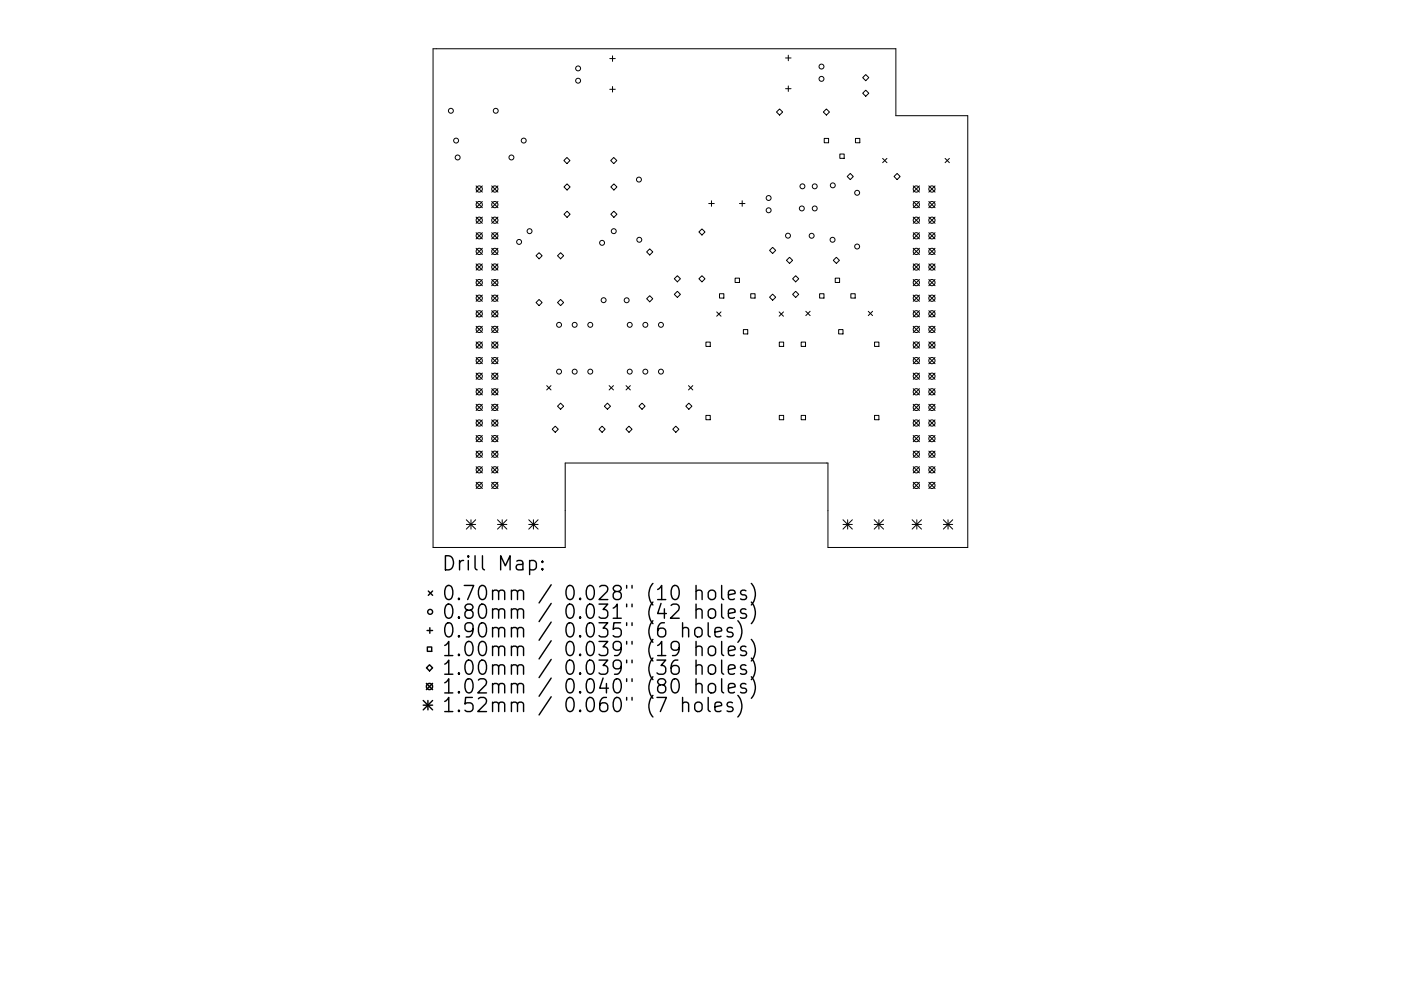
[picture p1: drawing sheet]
<svg xmlns="http://www.w3.org/2000/svg" width="297mm" height="210mm" viewBox="0 0 297 210" stroke-linecap="round" stroke-linejoin="round" font-family="sans-serif">
<defs><g id="words">
<g font-size="4.2">
<text x="93.7" y="121.1">Drill Map:</text>
<text x="93.7" y="127.4">0.70mm / 0.028&quot; (10 holes)</text>
<text x="93.7" y="131.3">0.80mm / 0.031&quot; (42 holes)</text>
<text x="93.7" y="135.3">0.90mm / 0.035&quot; (6 holes)</text>
<text x="93.7" y="139.2">1.00mm / 0.039&quot; (19 holes)</text>
<text x="93.7" y="143.2">1.00mm / 0.039&quot; (36 holes)</text>
<text x="93.7" y="147.2">1.02mm / 0.040&quot; (80 holes)</text>
<text x="93.7" y="151.1">1.52mm / 0.060&quot; (7 holes)</text>
</g>
</g></defs>
<g fill="none" stroke="#000" stroke-width=".21">
<path d="M91.8 10.3h98.1v14.2h15.3v91.7h-29.7v-18h-55.7v18h-28zM129.3 12.4h1.2M129.3 18.9h1.2M129.9 11.8v1.2M129.9 18.4v1.1M166.5 12.3h1.2M166.5 18.8h1.2M167.1 11.7v1.2M167.1 18.2v1.2M182.9 16.5l.7-.7 .6 .7-.6 .6zM182.9 19.8l.7-.7 .6 .7-.6 .6zM100.9 39.4l1.4 1.4"/>
<path d="M102.3 39.4l-1.4 1.4M104.3 39.4l1.3 1.4M105.6 39.4l-1.3 1.4M119.5 34.1l.7-.7 .7 .7-.7 .6zM119.6 39.7l.6-.7 .7 .7-.7 .6zM129.5 34.1l.6-.7 .7 .7-.7 .6zM129.5 39.7l.7-.7 .6 .7-.6 .6zM165.3 23.1l.6 .7-.6 .6-.7-.6zM174.8 29.4h.9v.9h-.9zM175.2 23.1l.7 .7-.7 .6-.6-.6zM178.1 32.7h.9v.9h-.9zM180.3 36.8l.6 .6-.6 .7-.7-.7z"/>
<path d="M181.4 29.4h.9v.9h-.9zM187.1 33.6l.9 .9M188 33.6l-.9 .9M190.2 36.8l.7 .6-.7 .7-.7-.7zM193.6 39.4l1.3 1.4M194.9 39.4l-1.3 1.4M196.9 39.4l1.3 1.4M198.2 39.4l-1.3 1.4M200.4 33.6l.9 .9M201.3 33.6l-.9 .9M100.9 42.7l1.4 1.4M100.9 46.1l1.4 1.3"/>
<path d="M100.9 49.4l1.4 1.3M100.9 52.7l1.4 1.3M100.9 56l1.4 1.3M100.9 59.3l1.4 1.3M102.3 42.7l-1.4 1.4M102.3 46.1l-1.4 1.3M102.3 49.4l-1.4 1.3M102.3 52.7l-1.4 1.3M102.3 56l-1.4 1.3M102.3 59.3l-1.4 1.3M104.3 42.7l1.3 1.4M104.3 49.4l1.3 1.3"/>
<path d="M104.3 52.7l1.3 1.3M104.3 56l1.3 1.3M104.3 59.3l1.3 1.3M104.3 46.1l1.3 1.3M105.6 42.7l-1.3 1.4M105.6 46.1l-1.3 1.3M105.6 49.4l-1.3 1.3M105.6 52.7l-1.3 1.3M105.6 56l-1.3 1.3M105.6 59.3l-1.3 1.3M113.6 54.3l.7-.7 .6 .7-.6 .6zM118.2 54.3l.7-.7 .6 .7-.6 .6z"/>
<path d="M119.6 45.5l.6-.7 .7 .7-.7 .6zM129.5 45.5l.7-.7 .6 .7-.6 .6zM137.1 53.5l.7-.7 .6 .7-.6 .6zM143.6 58.5l.7 .6-.7 .7-.6-.7zM148.8 48.6l.7 .6-.7 .7-.6-.7zM148.8 58.5l.7 .6-.7 .7-.6-.7zM150.3 43.2h1.1M150.8 42.6v1.2M155.9 59h.9v.9h-.9zM156.8 43.2h1.1M157.4 42.6v1.2M163.8 52.5l.7 .6-.7 .7-.6-.7z"/>
<path d="M167.4 54.6l.6 .6-.6 .7-.7-.7zM168.7 58.5l.7 .6-.7 .7-.7-.7zM177.1 59h.9v.9h-.9zM177.3 54.6l.7 .6-.7 .7-.6-.7zM193.6 42.7l1.3 1.4M193.6 46.1l1.3 1.3M193.6 49.4l1.3 1.3M193.6 52.7l1.3 1.3M193.6 56l1.3 1.3M193.6 59.3l1.3 1.3M194.9 42.7l-1.3 1.4M194.9 46.1l-1.3 1.3"/>
<path d="M194.9 49.4l-1.3 1.3M194.9 52.7l-1.3 1.3M194.9 56l-1.3 1.3M194.9 59.3l-1.3 1.3M196.9 42.7l1.3 1.4M196.9 46.1l1.3 1.3M196.9 49.4l1.3 1.3M196.9 52.7l1.3 1.3M196.9 59.3l1.3 1.3M196.9 56l1.3 1.3M198.2 42.7l-1.3 1.4M198.2 46.1l-1.3 1.3"/>
<path d="M198.2 49.4l-1.3 1.3M198.2 52.7l-1.3 1.3M198.2 56l-1.3 1.3M198.2 59.3l-1.3 1.3M100.9 62.6l1.4 1.3M100.9 65.9l1.4 1.3M100.9 69.2l1.4 1.4M100.9 72.5l1.4 1.4M100.9 75.8l1.4 1.4M100.9 79.2l1.4 1.3M102.3 62.6l-1.4 1.3M102.3 65.9l-1.4 1.3"/>
<path d="M102.3 69.2l-1.4 1.4M102.3 72.5l-1.4 1.4M102.3 75.8l-1.4 1.4M102.3 79.2l-1.4 1.3M104.3 65.9l1.3 1.3M104.3 69.2l1.3 1.4M104.3 72.5l1.3 1.4M104.3 75.8l1.3 1.4M104.3 79.2l1.3 1.3M104.3 62.6l1.3 1.3M105.6 62.6l-1.3 1.3M105.6 65.9l-1.3 1.3"/>
<path d="M105.6 69.2l-1.3 1.4M105.6 72.5l-1.3 1.4M105.6 75.8l-1.3 1.4M105.6 79.2l-1.3 1.3M113.6 64.2l.7-.7 .6 .7-.6 .6zM118.2 64.2l.7-.7 .6 .7-.6 .6zM137.1 63.4l.7-.7 .6 .7-.6 .6zM143.6 61.8l.7 .7-.7 .6-.6-.6zM149.7 72.6h.9v.9h-.9zM152 66.2l.9 .9M152.5 62.3h1v.9h-1zM152.9 66.2l-.9 .9"/>
<path d="M157.6 69.9h.9v1h-.9zM159.2 62.3h.9v.9h-.9zM163.2 63.1l.6-.7 .7 .7-.7 .6zM165.2 66.2l.9 .9M165.2 72.6h.9v.9h-.9zM166.1 66.2l-.9 .9M168.7 61.8l.7 .7-.7 .6-.7-.6zM169.9 72.6h.9v.9h-.9zM170.8 66l1 1M171.8 66l-1 1M173.8 62.3h.9v.9h-.9zM177.8 69.9h.9v1h-.9z"/>
<path d="M180.4 62.3h.9v.9h-.9zM184.1 66l.9 1M185 66l-.9 1M185.4 72.6h.9v.9h-.9zM193.6 62.6l1.3 1.3M193.6 65.9l1.3 1.3M193.6 69.2l1.3 1.4M193.6 72.5l1.3 1.4M193.6 75.8l1.3 1.4M193.6 79.2l1.3 1.3M194.9 62.6l-1.3 1.3M194.9 65.9l-1.3 1.3"/>
<path d="M194.9 69.2l-1.3 1.4M194.9 72.5l-1.3 1.4M194.9 75.8l-1.3 1.4M194.9 79.2l-1.3 1.3M196.9 62.6l1.3 1.3M196.9 65.9l1.3 1.3M196.9 69.2l1.3 1.4M196.9 72.5l1.3 1.4M196.9 75.8l1.3 1.4M196.9 79.2l1.3 1.3M198.2 62.6l-1.3 1.3M198.2 65.9l-1.3 1.3"/>
<path d="M198.2 69.2l-1.3 1.4M198.2 72.5l-1.3 1.4M198.2 75.8l-1.3 1.4M198.2 79.2l-1.3 1.3M100.9 82.5l1.4 1.3M100.9 85.8l1.4 1.3M100.9 89.1l1.4 1.3M100.9 92.4l1.4 1.3M100.9 95.7l1.4 1.3M100.9 99l1.4 1.3M102.3 82.5l-1.4 1.3M102.3 85.8l-1.4 1.3"/>
<path d="M102.3 89.1l-1.4 1.3M102.3 92.4l-1.4 1.3M102.3 95.7l-1.4 1.3M102.3 99l-1.4 1.3M104.3 82.5l1.3 1.3M104.3 85.8l1.3 1.3M104.3 89.1l1.3 1.3M104.3 95.7l1.3 1.3M104.3 99l1.3 1.3M104.3 92.4l1.3 1.3M105.6 82.5l-1.3 1.3M105.6 85.8l-1.3 1.3"/>
<path d="M105.6 89.1l-1.3 1.3M105.6 92.4l-1.3 1.3M105.6 95.7l-1.3 1.3M105.6 99l-1.3 1.3M115.9 81.8l.9 .9M116.8 81.8l-.9 .9M117.7 90.4l.7 .7-.7 .6-.6-.6zM118.9 85.5l.6 .7-.6 .6-.7-.6zM127.7 90.4l.6 .7-.6 .6-.7-.6zM128.8 85.5l.6 .7-.6 .6-.7-.6zM129.1 81.8l1 .9M130.1 81.8l-1 .9"/>
<path d="M132.7 91.1l.7-.7 .6 .7-.6 .6zM132.7 81.8l.9 .9M133.6 81.8l-.9 .9M136.1 85.5l.7 .7-.7 .6-.6-.6zM142.6 91.1l.7-.7 .6 .7-.6 .6zM146 81.8l.9 .9M146.1 85.5l.6 .7-.6 .6-.7-.6zM146.9 81.8l-.9 .9M149.7 88.1h.9v1h-.9zM165.2 88.1h.9v1h-.9zM169.9 88.1h.9v1h-.9zM185.4 88.1h.9v1h-.9z"/>
<path d="M193.6 82.5l1.3 1.3M193.6 85.8l1.3 1.3M193.6 89.1l1.3 1.3M193.6 92.4l1.3 1.3M193.6 95.7l1.3 1.3M193.6 99l1.3 1.3M194.9 82.5l-1.3 1.3M194.9 85.8l-1.3 1.3M194.9 89.1l-1.3 1.3M194.9 92.4l-1.3 1.3M194.9 95.7l-1.3 1.3M194.9 99l-1.3 1.3"/>
<path d="M196.9 82.5l1.3 1.3M196.9 89.1l1.3 1.3M196.9 92.4l1.3 1.3M196.9 95.7l1.3 1.3M196.9 99l1.3 1.3M196.9 85.8l1.3 1.3M198.2 82.5l-1.3 1.3M198.2 85.8l-1.3 1.3M198.2 89.1l-1.3 1.3M198.2 92.4l-1.3 1.3M198.2 95.7l-1.3 1.3M198.2 99l-1.3 1.3"/>
<path d="M98.9 110.3l2 2M98.9 111.3h2M99.9 110.3v2M100.9 110.3l-2 2M100.9 102.3l1.4 1.3M102.3 102.3l-1.4 1.3M104.3 102.3l1.3 1.3M105.5 111.3h2M105.5 110.3l2 2M105.6 102.3l-1.3 1.3M106.5 110.3v2M107.5 110.3l-2 2"/>
<path d="M112.1 111.3h2M112.1 110.3l2 2M113.1 110.3v2M114.1 110.3l-2 2M178.7 111.3h2M178.7 110.3l2 2M179.7 110.3v2M180.7 110.3l-2 2M185.3 111.3h2M185.3 110.3l2 2M186.3 110.3v2M187.3 110.3l-2 2"/>
<path d="M193.4 111.3h2M193.4 110.3l2 2M193.6 102.3l1.3 1.3M194.4 110.3v2M194.9 102.3l-1.3 1.3M195.4 110.3l-2 2M196.9 102.3l1.3 1.3M198.2 102.3l-1.3 1.3M200 111.3h2M200 110.3l2 2M201 110.3v2M202 110.3l-2 2"/>
<circle cx="122.6" cy="17.1" r=".52"/>
<circle cx="122.6" cy="14.5" r=".52"/>
<circle cx="174.2" cy="16.7" r=".52"/>
<circle cx="174.2" cy="14.1" r=".52"/>
<circle cx="95.6" cy="23.5" r=".52"/>
<circle cx="96.7" cy="29.8" r=".52"/>
<circle cx="97" cy="33.4" r=".52"/>
<circle cx="105.1" cy="23.5" r=".52"/>
<circle cx="108.4" cy="33.4" r=".52"/>
<circle cx="111" cy="29.8" r=".52"/>
<circle cx="135.5" cy="38.1" r=".52"/>
<circle cx="170.1" cy="39.5" r=".52"/>
<circle cx="172.7" cy="39.5" r=".52"/>
<circle cx="176.6" cy="39.3" r=".52"/>
<circle cx="101.6" cy="43.4" r=".66"/>
<circle cx="101.6" cy="50" r=".66"/>
<circle cx="101.6" cy="46.7" r=".66"/>
<circle cx="101.6" cy="56.7" r=".66"/>
<circle cx="101.6" cy="60" r=".66"/>
<circle cx="101.6" cy="53.3" r=".66"/>
<circle cx="101.6" cy="40.1" r=".66"/>
<circle cx="104.9" cy="43.4" r=".66"/>
<circle cx="104.9" cy="46.7" r=".66"/>
<circle cx="104.9" cy="50" r=".66"/>
<circle cx="104.9" cy="56.7" r=".66"/>
<circle cx="104.9" cy="60" r=".66"/>
<circle cx="104.9" cy="53.3" r=".66"/>
<circle cx="104.9" cy="40.1" r=".66"/>
<circle cx="110.1" cy="51.3" r=".52"/>
<circle cx="112.3" cy="49" r=".52"/>
<circle cx="127.7" cy="51.5" r=".52"/>
<circle cx="130.1" cy="49" r=".52"/>
<circle cx="135.5" cy="50.9" r=".52"/>
<circle cx="163" cy="42" r=".52"/>
<circle cx="163" cy="44.6" r=".52"/>
<circle cx="167.1" cy="50" r=".52"/>
<circle cx="170" cy="44.2" r=".52"/>
<circle cx="172.1" cy="50" r=".52"/>
<circle cx="172.7" cy="44.2" r=".52"/>
<circle cx="176.5" cy="50.9" r=".52"/>
<circle cx="181.7" cy="52.3" r=".52"/>
<circle cx="181.7" cy="40.9" r=".52"/>
<circle cx="194.3" cy="43.4" r=".66"/>
<circle cx="194.3" cy="46.7" r=".66"/>
<circle cx="194.3" cy="50" r=".66"/>
<circle cx="194.3" cy="60" r=".66"/>
<circle cx="194.3" cy="56.7" r=".66"/>
<circle cx="194.3" cy="53.3" r=".66"/>
<circle cx="194.3" cy="40.1" r=".66"/>
<circle cx="197.6" cy="43.4" r=".66"/>
<circle cx="197.6" cy="50" r=".66"/>
<circle cx="197.6" cy="46.7" r=".66"/>
<circle cx="197.6" cy="56.7" r=".66"/>
<circle cx="197.6" cy="60" r=".66"/>
<circle cx="197.6" cy="53.3" r=".66"/>
<circle cx="197.6" cy="40.1" r=".66"/>
<circle cx="101.6" cy="73.2" r=".66"/>
<circle cx="101.6" cy="63.3" r=".66"/>
<circle cx="101.6" cy="69.9" r=".66"/>
<circle cx="101.6" cy="79.8" r=".66"/>
<circle cx="101.6" cy="66.6" r=".66"/>
<circle cx="101.6" cy="76.5" r=".66"/>
<circle cx="104.9" cy="73.2" r=".66"/>
<circle cx="104.9" cy="63.3" r=".66"/>
<circle cx="104.9" cy="69.9" r=".66"/>
<circle cx="104.9" cy="79.8" r=".66"/>
<circle cx="104.9" cy="66.6" r=".66"/>
<circle cx="104.9" cy="76.5" r=".66"/>
<circle cx="118.5" cy="78.8" r=".52"/>
<circle cx="118.5" cy="68.9" r=".52"/>
<circle cx="121.8" cy="78.8" r=".52"/>
<circle cx="121.8" cy="68.9" r=".52"/>
<circle cx="125.2" cy="78.8" r=".52"/>
<circle cx="125.2" cy="68.9" r=".52"/>
<circle cx="128" cy="63.7" r=".52"/>
<circle cx="132.9" cy="63.7" r=".52"/>
<circle cx="133.5" cy="78.8" r=".52"/>
<circle cx="133.5" cy="68.9" r=".52"/>
<circle cx="136.8" cy="78.8" r=".52"/>
<circle cx="136.8" cy="68.9" r=".52"/>
<circle cx="140.1" cy="78.8" r=".52"/>
<circle cx="140.1" cy="68.9" r=".52"/>
<circle cx="194.3" cy="73.2" r=".66"/>
<circle cx="194.3" cy="63.3" r=".66"/>
<circle cx="194.3" cy="69.9" r=".66"/>
<circle cx="194.3" cy="79.8" r=".66"/>
<circle cx="194.3" cy="66.6" r=".66"/>
<circle cx="194.3" cy="76.5" r=".66"/>
<circle cx="197.6" cy="73.2" r=".66"/>
<circle cx="197.6" cy="63.3" r=".66"/>
<circle cx="197.6" cy="69.9" r=".66"/>
<circle cx="197.6" cy="79.8" r=".66"/>
<circle cx="197.6" cy="66.6" r=".66"/>
<circle cx="197.6" cy="76.5" r=".66"/>
<circle cx="101.6" cy="99.7" r=".66"/>
<circle cx="101.6" cy="83.1" r=".66"/>
<circle cx="101.6" cy="89.7" r=".66"/>
<circle cx="101.6" cy="93.1" r=".66"/>
<circle cx="101.6" cy="96.4" r=".66"/>
<circle cx="101.6" cy="86.4" r=".66"/>
<circle cx="104.9" cy="99.7" r=".66"/>
<circle cx="104.9" cy="83.1" r=".66"/>
<circle cx="104.9" cy="89.7" r=".66"/>
<circle cx="104.9" cy="93.1" r=".66"/>
<circle cx="104.9" cy="96.4" r=".66"/>
<circle cx="104.9" cy="86.4" r=".66"/>
<circle cx="194.3" cy="99.7" r=".66"/>
<circle cx="194.3" cy="83.1" r=".66"/>
<circle cx="194.3" cy="89.7" r=".66"/>
<circle cx="194.3" cy="93.1" r=".66"/>
<circle cx="194.3" cy="96.4" r=".66"/>
<circle cx="194.3" cy="86.4" r=".66"/>
<circle cx="197.6" cy="99.7" r=".66"/>
<circle cx="197.6" cy="83.1" r=".66"/>
<circle cx="197.6" cy="89.7" r=".66"/>
<circle cx="197.6" cy="93.1" r=".66"/>
<circle cx="197.6" cy="96.4" r=".66"/>
<circle cx="197.6" cy="86.4" r=".66"/>
<circle cx="101.6" cy="103" r=".66"/>
<circle cx="104.9" cy="103" r=".66"/>
<circle cx="194.3" cy="103" r=".66"/>
<circle cx="197.6" cy="103" r=".66"/>
</g>
<g fill="none" stroke="#000" stroke-width=".3">
<path d="M112.3 119.1l.8-.2 .6 .6v.8l-.3 .5-.3 .1-.8-.1M115 119.1l.1 .1-.1 .1-.1-.1 .1-.1v.2M90.5 133.8h1.2M90.6 137.3h.9v.9h-.9zM90.8 125.4l.9 .9M91.1 133.2v1.2M91.7 125.4l-.9 .9M115 120.6l.1 .2-.1 .1-.1-.1 .1-.2v.3M144.7 133.4a.74 .74 0 0 1 1.3 .2v1.5M144.7 132.1v3M147.4 133.4a.81 .81 0 0 1 .8-.3 .81 .81 0 0 1 .7 .6v.9a.81 .81 0 0 1-.8 .6 .81 .81 0 0 1-.8-.6v-.9zM147.6 125.5a.74 .74 0 0 1 1.3 .1v1.6"/>
<path d="M147.6 129.5a.74 .74 0 0 1 1.3 .1v1.6M147.6 137.4a.74 .74 0 0 1 1.3 .1v1.6M147.6 124.2v3M147.6 128.2v3M147.6 136.1v3M150.1 132.1v2.6l.5 .4M150.3 125.5a.81 .81 0 0 1 .8-.3 .81 .81 0 0 1 .6 .6v.8a.81 .81 0 0 1-.8 .6 .81 .81 0 0 1-.8-.6v-.8zM150.4 129.3a.81 .81 0 0 1 1.3 .4v.9a.81 .81 0 0 1-.8 .6 .81 .81 0 0 1-.8-.6v-.9zM150.4 137.2a.81 .81 0 0 1 1.3 .5v.8a.81 .81 0 0 1-.8 .6 .81 .81 0 0 1-.8-.6v-.8zM151.6 134.1l1.4-.3-.1-.5-.9-.2-.4 .5v1.1l.1 .3 .3 .1 .9-.1M153 124.2v2.6l.4 .4M153 128.2v2.5l.4 .5"/>
<path d="M153 136.1v2.6l.4 .4M154.4 126.2l1.5-.3-.2-.5-.8-.2-.5 .4v1.2l.2 .3 .3 .1 .8-.1M154.4 130.2l1.5-.3-.2-.6-.8-.1-.5 .4v1.1l.2 .3 .3 .2 .8-.2M154.4 138.1l1.5-.3-.2-.6-.8-.1-.5 .4v1.2l.2 .2 .3 .2 .8-.2M155.3 133.3l-.7-.2-.5 .5 .2 .4 1 .3 .1 .3-.1 .4-.3 .1-.9-.1M156.4 131.7a3.4 3.4 0 0 1 0 4.6M158.1 125.4l-.7-.2-.4 .4 .1 .5 1 .3 .2 .2-.2 .5-.2 .1-.9-.1M158.1 129.3l-.7-.1-.4 .4 .1 .4 1 .3 .2 .3-.2 .4-.2 .2-.9-.2M158.1 137.2l-.7-.1-.4 .4 .1 .4 1 .3 .2 .3-.2 .4-.2 .2-.9-.2M159.3 123.8a3.4 3.4 0 0 1 0 4.6M159.3 127.7a3.4 3.4 0 0 1 0 4.6M159.3 135.7a3.4 3.4 0 0 1 0 4.5"/>
<path d="M159.3 139.6a3.4 3.4 0 0 1 0 4.6M89.7 148.6l2 2M89.7 149.6h2M90.4 145l1.3 1.3M90.4 141.7l.7-.7 .6 .7-.6 .6zM90.7 148.6v2M91.7 145l-1.3 1.3M91.7 148.6l-2 2M144.7 149.3a.75 .75 0 0 1 1.3 .1v1.6M144.7 148v3M147.4 149.3a.81 .81 0 0 1 .8-.3 .81 .81 0 0 1 .7 .5v.9a.81 .81 0 0 1-.8 .6 .81 .81 0 0 1-.8-.6v-.9zM147.6 141.3a.74 .74 0 0 1 1.3 .2v1.5"/>
<path d="M147.6 145.3a.74 .74 0 0 1 1.3 .1v1.6M147.6 140v3M147.6 144v3M150.1 148v2.5l.5 .5M150.3 141.3a.81 .81 0 0 1 .8-.3 .81 .81 0 0 1 .6 .6v.9a.81 .81 0 0 1-.8 .6 .81 .81 0 0 1-.8-.6v-.9zM150.4 145.2a.81 .81 0 0 1 1.3 .4v.8a.81 .81 0 0 1-.8 .6 .81 .81 0 0 1-.8-.6v-.8zM151.6 150l1.4-.3-.1-.6-.9-.1-.4 .4v1.1l.1 .3 .3 .2 .9-.2M153 140v2.6l.4 .4M153 144v2.6l.4 .4M154.4 142l1.5-.2-.2-.6-.8-.2-.5 .5v1.1l.2 .3 .3 .1 .8-.1M154.4 146l1.5-.3-.2-.5-.8-.2-.5 .4v1.2l.2 .3 .3 .1 .8-.1M155.3 149.1l-.7-.1-.5 .4 .2 .4 1 .3 .1 .3-.1 .4-.3 .2-.9-.2"/>
<path d="M156.4 147.5a3.4 3.4 0 0 1 0 4.6M158.1 141.2l-.7-.2-.4 .5 .1 .4 1 .3 .2 .3-.2 .4-.2 .1-.9-.1M158.1 145.2l-.7-.2-.4 .4 .1 .5 1 .3 .2 .2-.2 .5-.2 .1-.9-.1M159.3 143.6a3.4 3.4 0 0 1 0 4.6"/>
<circle cx="91.2" cy="129.8" r=".52"/>
<circle cx="91.1" cy="145.7" r=".66"/>
</g>
<use href="#words"/>
</svg>
